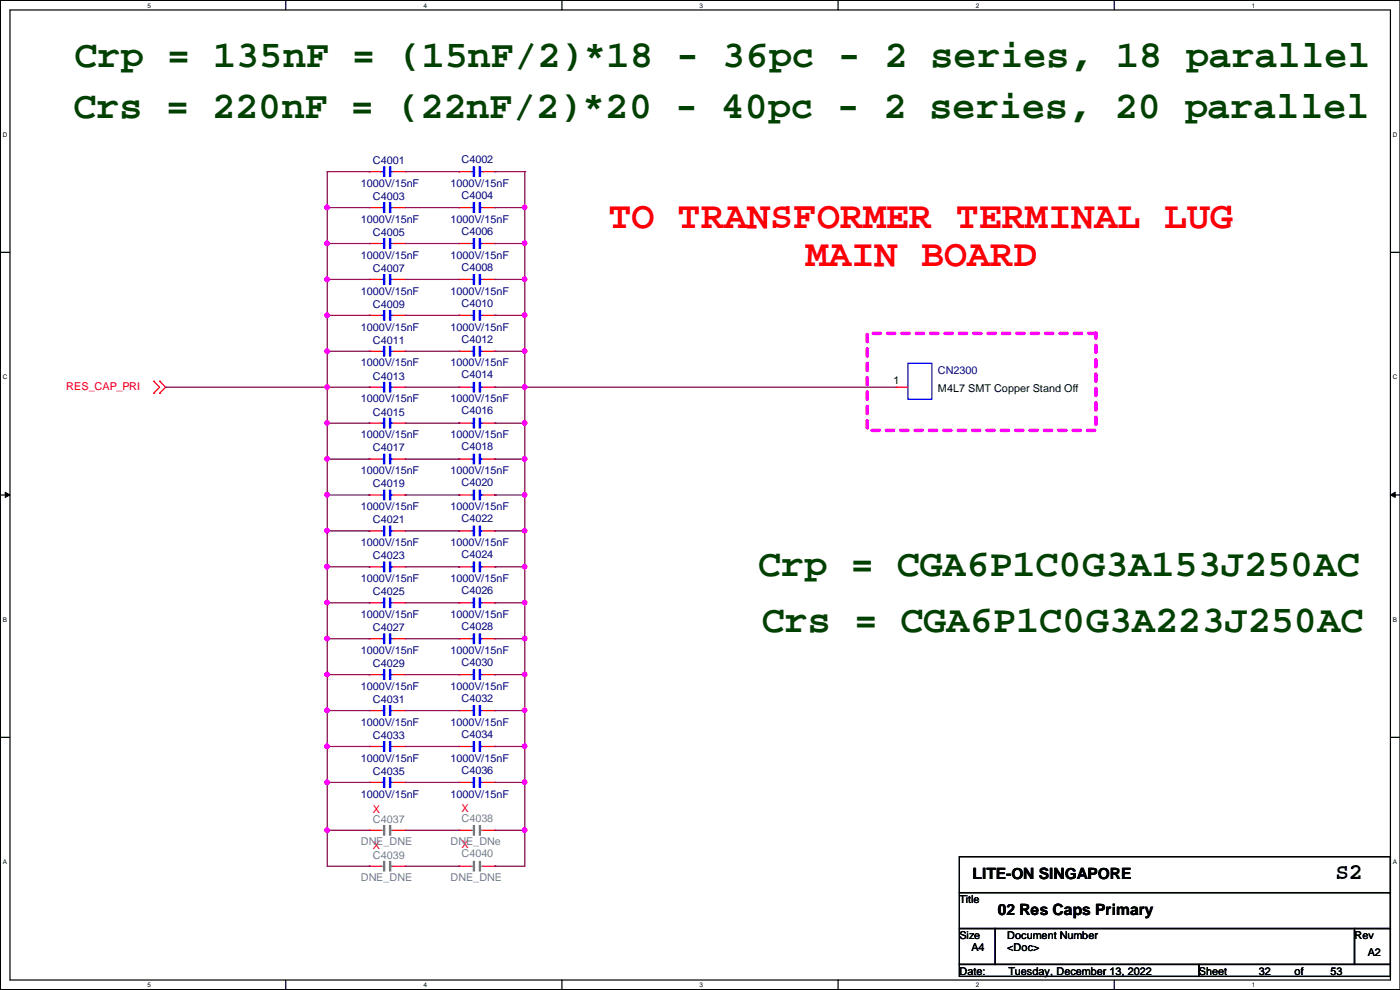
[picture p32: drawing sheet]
<svg xmlns="http://www.w3.org/2000/svg" width="297mm" height="210mm" viewBox="0 0 297 210" stroke-linecap="round" stroke-linejoin="round" font-family="sans-serif">
<defs><g id="words">
<g font-size="8.1" fill="#004000">
<text x="15.8" y="14.3">Crp = 135nF = (15nF/2)*18 - 36pc - 2 series, 18 parallel</text>
<text x="15.6" y="25">Crs = 220nF = (22nF/2)*20 - 40pc - 2 series, 20 parallel</text>
<text x="160.9" y="122.3">Crp = CGA6P1C0G3A153J250AC</text>
<text x="161.6" y="133.9">Crs = CGA6P1C0G3A223J250AC</text>
</g>
<g font-size="8.1" fill="#f00">
<text x="129.1" y="48.3">TO TRANSFORMER TERMINAL LUG</text>
<text x="170.9" y="56.5">MAIN BOARD</text>
</g>
<text font-size="4.8" x="283.3" y="186.4">S2</text>
<g font-size="3.3">
<text x="206.3" y="186.5">LITE-ON SINGAPORE</text>
<text x="211.7" y="194.1">02 Res Caps Primary</text>
</g>
<g font-size="2.3" fill="#000080">
<text x="79.1" y="34.8">C4001</text>
<text x="97.9" y="34.5">C4002</text>
<text x="76.5" y="39.6">1000V/15nF</text>
<text x="95.6" y="39.6">1000V/15nF</text>
<text x="76.5" y="47.2">1000V/15nF</text>
<text x="79.1" y="42.4">C4003</text>
<text x="95.6" y="47.2">1000V/15nF</text>
<text x="97.9" y="42.2">C4004</text>
<text x="79.1" y="50">C4005</text>
<text x="97.9" y="49.8">C4006</text>
<text x="76.5" y="54.9">1000V/15nF</text>
<text x="79.1" y="57.7">C4007</text>
<text x="95.6" y="54.9">1000V/15nF</text>
<text x="97.9" y="57.4">C4008</text>
<text x="76.5" y="62.5">1000V/15nF</text>
<text x="79.1" y="65.3">C4009</text>
<text x="95.6" y="62.5">1000V/15nF</text>
<text x="97.9" y="65">C4010</text>
<text x="76.5" y="70.1">1000V/15nF</text>
<text x="95.6" y="70.1">1000V/15nF</text>
<text x="76.5" y="77.7">1000V/15nF</text>
<text x="79.1" y="72.9">C4011</text>
<text x="95.6" y="77.7">1000V/15nF</text>
<text x="97.9" y="72.6">C4012</text>
<text x="79.1" y="80.5">C4013</text>
<text x="97.9" y="80.3">C4014</text>
<text x="199" y="79.2">CN2300</text>
<text x="76.5" y="85.3">1000V/15nF</text>
<text x="79.1" y="88.1">C4015</text>
<text x="95.6" y="85.3">1000V/15nF</text>
<text x="97.9" y="87.9">C4016</text>
<text x="76.5" y="93">1000V/15nF</text>
<text x="79.1" y="95.8">C4017</text>
<text x="95.6" y="93">1000V/15nF</text>
<text x="97.9" y="95.5">C4018</text>
<text x="76.5" y="100.6">1000V/15nF</text>
<text x="95.6" y="100.6">1000V/15nF</text>
<text x="79.1" y="103.4">C4019</text>
<text x="97.9" y="103.1">C4020</text>
<text x="76.5" y="108.2">1000V/15nF</text>
<text x="79.1" y="111">C4021</text>
<text x="95.6" y="108.2">1000V/15nF</text>
<text x="97.9" y="110.7">C4022</text>
<text x="76.5" y="115.8">1000V/15nF</text>
<text x="79.1" y="118.6">C4023</text>
<text x="95.6" y="115.8">1000V/15nF</text>
<text x="97.9" y="118.4">C4024</text>
<text x="76.5" y="123.4">1000V/15nF</text>
<text x="95.6" y="123.4">1000V/15nF</text>
<text x="97.9" y="126">C4026</text>
<text x="76.5" y="131.1">1000V/15nF</text>
<text x="79.1" y="126.2">C4025</text>
<text x="95.6" y="131.1">1000V/15nF</text>
<text x="79.1" y="133.9">C4027</text>
<text x="97.9" y="133.6">C4028</text>
<text x="76.5" y="138.7">1000V/15nF</text>
<text x="79.1" y="141.5">C4029</text>
<text x="95.6" y="138.7">1000V/15nF</text>
<text x="97.9" y="141.2">C4030</text>
<text x="76.5" y="146.3">1000V/15nF</text>
<text x="79.1" y="149.1">C4031</text>
<text x="95.6" y="146.3">1000V/15nF</text>
<text x="97.9" y="148.8">C4032</text>
<text x="76.5" y="153.9">1000V/15nF</text>
<text x="95.6" y="153.9">1000V/15nF</text>
<text x="76.5" y="161.5">1000V/15nF</text>
<text x="79.1" y="156.7">C4033</text>
<text x="95.6" y="161.5">1000V/15nF</text>
<text x="97.9" y="156.5">C4034</text>
<text x="79.1" y="164.3">C4035</text>
<text x="97.9" y="164.1">C4036</text>
<text x="76.5" y="169.2">1000V/15nF</text>
<text x="95.6" y="169.2">1000V/15nF</text>
</g>
<g font-size="2.3" fill="#f00">
<text x="14.1" y="82.8">RES_CAP_PRI</text>
<text x="79.1" y="172.5">X</text>
<text x="97.9" y="172.2">X</text>
<text x="97.9" y="179.8">X</text>
<text x="79.1" y="180.1">X</text>
</g>
<g font-size="2.3">
<text x="189.6" y="81.5">1</text>
<text x="199" y="83.1">M4L7 SMT Copper Stand Off</text>
<text x="203.5" y="191.5">Title</text>
<text x="203.5" y="199.1">Size</text>
<text x="206.1" y="201.7">A4</text>
<text x="213.7" y="199.1">Document Number</text>
<text x="213.7" y="201.7">&lt;Doc&gt;</text>
<text x="287.4" y="199.1">Rev</text>
<text x="290.2" y="202.7">A2</text>
<text x="203.5" y="206.8">Date:</text>
<text x="214" y="206.8">Tuesday, December 13, 2022</text>
<text x="254.3" y="206.8">Sheet</text>
<text x="267" y="206.8">32</text>
<text x="274.7" y="206.8">of</text>
<text x="282.3" y="206.8">53</text>
</g>
<g font-size="2.3" fill="#808080">
<text x="76.5" y="179.3">DNE_DNE</text>
<text x="79.1" y="174.5">C4037</text>
<text x="95.6" y="179.3">DNE_DNe</text>
<text x="97.9" y="174.2">C4038</text>
<text x="79.1" y="182.1">C4039</text>
<text x="97.9" y="181.9">C4040</text>
<text x="76.5" y="186.9">DNE_DNE</text>
<text x="95.6" y="186.9">DNE_DNE</text>
</g>
<g font-size="1.4">
<text x="31.3" y="1.6">5</text>
<text x="89.8" y="1.6">4</text>
<text x="148.4" y="1.6">3</text>
<text x="207" y="1.6">2</text>
<text x="265.6" y="1.6">1</text>
<text x=".6" y="29">D</text>
<text x="295.5" y="29">D</text>
<text x=".6" y="80.4">C</text>
<text x="295.5" y="80.4">C</text>
<text x=".6" y="131.9">B</text>
<text x="295.5" y="131.9">B</text>
<text x=".6" y="183.3">A</text>
<text x="295.5" y="183.3">A</text>
<text x="31.3" y="209.4">5</text>
<text x="89.8" y="209.4">4</text>
<text x="148.4" y="209.4">3</text>
<text x="207" y="209.4">2</text>
<text x="265.6" y="209.4">1</text>
</g>
</g></defs>
<path d="M.1 .1h296.9v209.8h-296.9zM2.1 2.1h292.9v205.8h-292.9z" fill="none" stroke="#000" stroke-width=".25"/>
<g fill="#fff">
<path d="M31.3 .3h.8v1.6h-.8z"/>
<path d="M31.3 208.1h.8v1.5h-.8z"/>
</g>
<path d="M60.6 .1v2M60.6 207.9v2" fill="none" stroke="#000" stroke-width=".25"/>
<g fill="#fff">
<path d="M89.8 .3h.8v1.6h-.8z"/>
<path d="M89.8 208.1h.8v1.5h-.8z"/>
</g>
<path d="M119.2 .1v2M119.2 207.9v2" fill="none" stroke="#000" stroke-width=".25"/>
<g fill="#fff">
<path d="M148.4 .3h.8v1.6h-.8z"/>
<path d="M148.4 208.1h.8v1.5h-.8z"/>
</g>
<path d="M177.8 .1v2M177.8 207.9v2" fill="none" stroke="#000" stroke-width=".25"/>
<g fill="#fff">
<path d="M207 .3h.8v1.6h-.8z"/>
<path d="M207 208.1h.8v1.5h-.8z"/>
</g>
<path d="M236.4 .1v2M236.4 207.9v2" fill="none" stroke="#000" stroke-width=".25"/>
<g fill="#fff">
<path d="M265.6 .3h.8v1.6h-.8z"/>
<path d="M265.6 208.1h.8v1.5h-.8z"/>
<path d="M.6 27.8h1v1.5h-1z"/>
<path d="M295.5 27.8h1v1.5h-1z"/>
<path d="M.6 79.2h1v1.5h-1z"/>
<path d="M295.5 79.2h1v1.5h-1z"/>
</g>
<path d="M.1 53.5h2M295 53.5h2" fill="none" stroke="#000" stroke-width=".25"/>
<g fill="#fff">
<path d="M.6 130.6h.9v1.6h-.9z"/>
<path d="M295.5 130.6h.9v1.6h-.9z"/>
</g>
<path d="M.1 105h2M295 105h2" fill="none" stroke="#000" stroke-width=".25"/>
<path d="M1.1 104.4l1 .6-1 .5zM295 105l1-.6v1.1z" fill="#000"/>
<path d="M1.1 104.4l1 .6-1 .5zM295 105l1-.6v1.1z" fill="none" stroke="#000" stroke-width=".21"/>
<g fill="#fff">
<path d="M.6 182h.9v1.6h-.9z"/>
<path d="M295.5 182h.9v1.6h-.9z"/>
</g>
<path d="M.1 156.4h2M295 156.4h2M203.5 181.7h91.5v7.6h-91.5zM203.5 189.3h91.5v7.6h-91.5zM203.5 196.9h7.7v7.7h-7.7zM211.2 196.9h76.2v7.7h-76.2zM287.4 196.9h7.6v7.7h-7.6zM203.5 204.6h50.8v2.5h-50.8zM254.3 204.6h40.7v2.5h-40.7z" fill="none" stroke="#000" stroke-width=".25"/>
<path d="M184 70.7h48.5v20.6h-48.5z" fill="none" stroke="#f0f" stroke-width=".76" stroke-dasharray="1.5 1.5"/>
<g fill="none" stroke="#f00" stroke-width=".25">
<path d="M78.3 36.4h.1M78.3 36.4h2.6M83.4 36.4h2.5M85.9 36.4h.1M97.4 36.4h.1M97.4 36.4h2.5M102.4 36.4h2.6M105 36.4h.1M78.3 51.6h.1M78.3 44h.1M78.3 59.3h.1M78.3 44h2.6"/>
<path d="M78.3 51.6h2.6M78.3 59.3h2.6M83.4 44h2.5M83.4 51.6h2.5M83.4 59.3h2.5M85.9 51.6h.1M85.9 44h.1M85.9 59.3h.1M97.4 44h.1M97.4 59.3h.1M97.4 51.6h.1M97.4 44h2.5"/>
<path d="M97.4 51.6h2.5M97.4 59.3h2.5M102.4 44h2.6M102.4 51.6h2.6M102.4 59.3h2.6M105 44h.1M105 59.3h.1M105 51.6h.1M78.3 66.9h.1M78.3 74.5h.1M78.3 66.9h2.6M78.3 74.5h2.6"/>
<path d="M83.4 66.9h2.5M83.4 74.5h2.5M85.9 66.9h.1M85.9 74.5h.1M97.4 66.9h.1M97.4 74.5h.1M97.4 66.9h2.5M97.4 74.5h2.5M102.4 66.9h2.6M102.4 74.5h2.6M105 66.9h.1M105 74.5h.1"/>
<path d="M32.6 83.4h.1M32.6 80.9h.1M32.6 80.9l1.3 1.2-1.3 1.3M33.9 80.9h.1M33.9 83.4h.1M33.9 80.9l1.2 1.2-1.2 1.3M78.3 89.7h.1M78.3 97.4h.1M78.3 82.1h.1M78.3 97.4h2.6M78.3 89.7h2.6M78.3 82.1h2.6"/>
<path d="M83.4 97.4h2.5M83.4 89.7h2.5M83.4 82.1h2.5M85.9 89.7h.1M85.9 97.4h.1M85.9 82.1h.1M97.4 97.4h.1M97.4 89.7h.1M97.4 82.1h.1M97.4 97.4h2.5M97.4 89.7h2.5M97.4 82.1h2.5"/>
<path d="M102.4 97.4h2.6M102.4 89.7h2.6M102.4 82.1h2.6M105 97.4h.1M105 89.7h.1M105 82.1h.1M190.1 82.1h.1M190.1 82.1h2.5M78.3 112.6h.1M78.3 105h.1M78.3 105h2.6M78.3 112.6h2.6"/>
<path d="M83.4 105h2.5M83.4 112.6h2.5M85.9 112.6h.1M85.9 105h.1M97.4 105h.1M97.4 112.6h.1M97.4 105h2.5M97.4 112.6h2.5M102.4 105h2.6M102.4 112.6h2.6M105 105h.1M105 112.6h.1"/>
<path d="M78.3 127.8h.1M78.3 120.2h.1M78.3 135.5h.1M78.3 127.8h2.6M78.3 120.2h2.6M78.3 135.5h2.6M83.4 127.8h2.5M83.4 120.2h2.5M83.4 135.5h2.5M85.9 127.8h.1M85.9 120.2h.1M85.9 135.5h.1"/>
<path d="M97.4 135.5h.1M97.4 120.2h.1M97.4 127.8h.1M97.4 127.8h2.5M97.4 120.2h2.5M97.4 135.5h2.5M102.4 127.8h2.6M102.4 120.2h2.6M102.4 135.5h2.6M105 135.5h.1M105 120.2h.1M105 127.8h.1"/>
<path d="M78.3 150.7h.1M78.3 158.3h.1M78.3 143.1h.1M78.3 150.7h2.6M78.3 143.1h2.6M78.3 158.3h2.6M83.4 150.7h2.5M83.4 143.1h2.5M83.4 158.3h2.5M85.9 150.7h.1M85.9 158.3h.1M85.9 143.1h.1"/>
<path d="M97.4 150.7h.1M97.4 143.1h.1M97.4 158.3h.1M97.4 150.7h2.5M97.4 143.1h2.5M97.4 158.3h2.5M102.4 150.7h2.6M102.4 143.1h2.6M102.4 158.3h2.6M105 150.7h.1M105 143.1h.1M105 158.3h.1"/>
<path d="M78.3 165.9h.1M78.3 176.1h.1M78.3 165.9h2.6M78.3 176.1h2.6M83.4 165.9h2.5M83.4 176.1h2.5M85.9 165.9h.1M85.9 176.1h.1M97.4 176.1h.1M97.4 165.9h.1M97.4 165.9h2.5M97.4 176.1h2.5"/>
<path d="M102.4 165.9h2.6M102.4 176.1h2.6M105 176.1h.1M105 165.9h.1M78.3 183.7h.1M78.3 183.7h2.6M83.4 183.7h2.5M85.9 183.7h.1M97.4 183.7h.1M97.4 183.7h2.5M102.4 183.7h2.6M105 183.7h.1"/>
</g>
<g fill="none" stroke="#00f" stroke-width=".25">
<path d="M80.9 36.4h.5M81.4 35.4h.2v2h-.2zM81.4 36.4h.1M81.5 35.4v2M82.6 35.4h.3v2h-.3zM82.8 35.4v2M82.9 36.4h.1M82.9 36.4h.5M99.9 36.4h.5M100.4 35.4h.3v2h-.3zM100.4 36.4h.1M100.5 35.4v2"/>
<path d="M101.7 35.4h.2v2h-.2zM101.8 35.4v2M101.9 36.4h.1M101.9 36.4h.5M80.9 44h.5M80.9 51.6h.5M80.9 59.3h.5M81.4 50.6h.2v2.1h-.2zM81.4 43h.2v2h-.2zM81.4 58.3h.2v2h-.2zM81.4 51.6h.1M81.4 44h.1"/>
<path d="M81.4 59.3h.1M81.5 43v2M81.5 50.6v2.1M81.5 58.3v2M82.6 50.6h.3v2.1h-.3zM82.6 43h.3v2h-.3zM82.6 58.3h.3v2h-.3zM82.8 43v2M82.8 50.6v2.1M82.8 58.3v2M82.9 51.6h.1M82.9 44h.1"/>
<path d="M82.9 59.3h.1M82.9 44h.5M82.9 51.6h.5M82.9 59.3h.5M99.9 44h.5M99.9 51.6h.5M99.9 59.3h.5M100.4 43h.3v2h-.3zM100.4 58.3h.3v2h-.3zM100.4 50.6h.3v2.1h-.3zM100.4 44h.1M100.4 59.3h.1"/>
<path d="M100.4 51.6h.1M100.5 43v2M100.5 50.6v2.1M100.5 58.3v2M101.7 43h.2v2h-.2zM101.7 58.3h.2v2h-.2zM101.7 50.6h.2v2.1h-.2zM101.8 43v2M101.8 50.6v2.1M101.8 58.3v2M101.9 44h.1M101.9 59.3h.1"/>
<path d="M101.9 51.6h.1M101.9 44h.5M101.9 51.6h.5M101.9 59.3h.5M80.9 66.9h.5M80.9 74.5h.5M81.4 65.9h.2v2h-.2zM81.4 73.5h.2v2h-.2zM81.4 66.9h.1M81.4 74.5h.1M81.5 65.9v2M81.5 73.5v2"/>
<path d="M82.6 65.9h.3v2h-.3zM82.6 73.5h.3v2h-.3zM82.8 65.9v2M82.8 73.5v2M82.9 66.9h.1M82.9 74.5h.1M82.9 66.9h.5M82.9 74.5h.5M99.9 66.9h.5M99.9 74.5h.5M100.4 65.9h.3v2h-.3zM100.4 73.5h.3v2h-.3z"/>
<path d="M100.4 66.9h.1M100.4 74.5h.1M100.5 65.9v2M100.5 73.5v2M101.7 65.9h.2v2h-.2zM101.7 73.5h.2v2h-.2zM101.8 65.9v2M101.8 73.5v2M101.9 66.9h.1M101.9 74.5h.1M101.9 66.9h.5M101.9 74.5h.5"/>
<path d="M192.6 77h5.1v7.7h-5.1zM80.9 97.4h.5M80.9 89.7h.5M80.9 82.1h.5M81.4 88.7h.2v2.1h-.2zM81.4 96.4h.2v2h-.2zM81.4 81.1h.2v2h-.2zM81.4 89.7h.1M81.4 97.4h.1M81.4 82.1h.1M81.5 81.1v2M81.5 88.7v2.1"/>
<path d="M81.5 96.4v2M82.6 88.7h.3v2.1h-.3zM82.6 96.4h.3v2h-.3zM82.6 81.1h.3v2h-.3zM82.8 81.1v2M82.8 88.7v2.1M82.8 96.4v2M82.9 89.7h.1M82.9 97.4h.1M82.9 82.1h.1M82.9 97.4h.5M82.9 89.7h.5"/>
<path d="M82.9 82.1h.5M99.9 97.4h.5M99.9 89.7h.5M99.9 82.1h.5M100.4 96.4h.3v2h-.3zM100.4 88.7h.3v2.1h-.3zM100.4 81.1h.3v2h-.3zM100.4 97.4h.1M100.4 89.7h.1M100.4 82.1h.1M100.5 81.1v2M100.5 88.7v2.1"/>
<path d="M100.5 96.4v2M101.7 96.4h.2v2h-.2zM101.7 88.7h.2v2.1h-.2zM101.7 81.1h.2v2h-.2zM101.8 81.1v2M101.8 88.7v2.1M101.8 96.4v2M101.9 97.4h.1M101.9 89.7h.1M101.9 82.1h.1M101.9 97.4h.5M101.9 89.7h.5"/>
<path d="M101.9 82.1h.5M80.9 105h.5M80.9 112.6h.5M81.4 119.2h.2v2h-.2zM81.4 111.6h.2v2h-.2zM81.4 104h.2v2h-.2zM81.4 112.6h.1M81.4 105h.1M81.5 104v2M81.5 111.6v2M81.5 119.2v2M82.6 119.2h.3v2h-.3z"/>
<path d="M82.6 111.6h.3v2h-.3zM82.6 104h.3v2h-.3zM82.8 104v2M82.8 111.6v2M82.8 119.2v2M82.9 112.6h.1M82.9 105h.1M82.9 105h.5M82.9 112.6h.5M99.9 105h.5M99.9 112.6h.5M100.4 104h.3v2h-.3z"/>
<path d="M100.4 111.6h.3v2h-.3zM100.4 119.2h.3v2h-.3zM100.4 105h.1M100.4 112.6h.1M100.5 104v2M100.5 111.6v2M100.5 119.2v2M101.7 104h.2v2h-.2zM101.7 111.6h.2v2h-.2zM101.7 119.2h.2v2h-.2zM101.8 104v2M101.8 111.6v2"/>
<path d="M101.8 119.2v2M101.9 105h.1M101.9 112.6h.1M101.9 105h.5M101.9 112.6h.5M80.9 127.8h.5M80.9 120.2h.5M80.9 135.5h.5M81.4 126.8h.2v2.1h-.2zM81.4 134.5h.2v2h-.2zM81.4 127.8h.1M81.4 120.2h.1"/>
<path d="M81.4 135.5h.1M81.5 126.8v2.1M81.5 134.5v2M82.6 126.8h.3v2.1h-.3zM82.6 134.5h.3v2h-.3zM82.8 126.8v2.1M82.8 134.5v2M82.9 127.8h.1M82.9 120.2h.1M82.9 135.5h.1M82.9 127.8h.5M82.9 120.2h.5"/>
<path d="M82.9 135.5h.5M99.9 127.8h.5M99.9 120.2h.5M99.9 135.5h.5M100.4 134.5h.3v2h-.3zM100.4 126.8h.3v2.1h-.3zM100.4 135.5h.1M100.4 120.2h.1M100.4 127.8h.1M100.5 126.8v2.1M100.5 134.5v2M101.7 134.5h.2v2h-.2z"/>
<path d="M101.7 126.8h.2v2.1h-.2zM101.8 126.8v2.1M101.8 134.5v2M101.9 135.5h.1M101.9 120.2h.1M101.9 127.8h.1M101.9 127.8h.5M101.9 120.2h.5M101.9 135.5h.5M80.9 150.7h.5M80.9 143.1h.5M80.9 158.3h.5"/>
<path d="M81.4 149.7h.2v2h-.2zM81.4 157.3h.2v2h-.2zM81.4 142.1h.2v2h-.2zM81.4 150.7h.1M81.4 158.3h.1M81.4 143.1h.1M81.5 142.1v2M81.5 149.7v2M81.5 157.3v2M82.6 149.7h.3v2h-.3zM82.6 157.3h.3v2h-.3zM82.6 142.1h.3v2h-.3z"/>
<path d="M82.8 142.1v2M82.8 149.7v2M82.8 157.3v2M82.9 150.7h.1M82.9 158.3h.1M82.9 143.1h.1M82.9 150.7h.5M82.9 143.1h.5M82.9 158.3h.5M99.9 150.7h.5M99.9 143.1h.5M99.9 158.3h.5"/>
<path d="M100.4 149.7h.3v2h-.3zM100.4 142.1h.3v2h-.3zM100.4 157.3h.3v2h-.3zM100.4 150.7h.1M100.4 143.1h.1M100.4 158.3h.1M100.5 142.1v2M100.5 149.7v2M100.5 157.3v2M101.7 149.7h.2v2h-.2zM101.7 142.1h.2v2h-.2zM101.7 157.3h.2v2h-.2z"/>
<path d="M101.8 142.1v2M101.8 149.7v2M101.8 157.3v2M101.9 150.7h.1M101.9 143.1h.1M101.9 158.3h.1M101.9 150.7h.5M101.9 143.1h.5M101.9 158.3h.5M80.9 165.9h.5M81.4 164.9h.2v2.1h-.2zM81.4 165.9h.1"/>
<path d="M81.5 164.9v2.1M82.6 164.9h.3v2.1h-.3zM82.8 164.9v2.1M82.9 165.9h.1M82.9 165.9h.5M99.9 165.9h.5M100.4 164.9h.3v2.1h-.3zM100.4 165.9h.1M100.5 164.9v2.1M101.7 164.9h.2v2.1h-.2zM101.8 164.9v2.1M101.9 165.9h.1"/>
<path d="M101.9 165.9h.5"/>
</g>
<g fill="none" stroke="#808080" stroke-width=".25">
<path d="M80.9 176.1h.5M81.4 175.1h.2v2h-.2zM81.4 176.1h.1M81.5 175.1v2M82.6 175.1h.3v2h-.3zM82.8 175.1v2M82.9 176.1h.1M82.9 176.1h.5M99.9 176.1h.5M100.4 175.1h.3v2h-.3zM100.4 176.1h.1M100.5 175.1v2"/>
<path d="M101.7 175.1h.2v2h-.2zM101.8 175.1v2M101.9 176.1h.1M101.9 176.1h.5M80.9 183.7h.5M81.4 182.7h.2v2h-.2zM81.4 183.7h.1M81.5 182.7v2M82.6 182.7h.3v2h-.3zM82.8 182.7v2M82.9 183.7h.1M82.9 183.7h.5"/>
<path d="M99.9 183.7h.5M100.4 182.7h.3v2h-.3zM100.4 183.7h.1M100.5 182.7v2M101.7 182.7h.2v2h-.2zM101.8 182.7v2M101.9 183.7h.1M101.9 183.7h.5"/>
</g>
<g fill="none" stroke="#800040" stroke-width=".25">
<path d="M69.4 36.4h.1M69.4 36.4v76.2M85.9 36.4h11.5M97.4 36.4h.1M69.4 44h.1M69.4 51.6h.1M69.4 59.3h.1M85.9 44h11.5M85.9 51.6h11.5M85.9 59.3h11.5M97.4 44h.1M97.4 51.6h.1"/>
<path d="M97.4 59.3h.1M69.4 66.9h.1M69.4 74.5h.1M85.9 66.9h11.5M85.9 74.5h11.5M97.4 66.9h.1M97.4 74.5h.1M69.4 82.1h.1M69.4 89.7h.1M69.4 97.4h.1M85.9 82.1h11.5M85.9 89.7h11.5"/>
<path d="M85.9 97.4h11.5M97.4 82.1h.1M97.4 89.7h.1M97.4 97.4h.1M69.4 105h.1M85.9 105h11.5M85.9 112.6h11.5M97.4 105h.1M97.4 112.6h.1M85.9 120.2h11.5M85.9 127.8h11.5M85.9 135.5h11.5"/>
<path d="M97.4 120.2h.1M97.4 127.8h.1M97.4 135.5h.1M85.9 143.1h11.5M85.9 150.7h11.5M85.9 158.3h11.5M97.4 143.1h.1M97.4 150.7h.1M97.4 158.3h.1M85.9 165.9h11.5M85.9 176.1h11.5M97.4 165.9h.1"/>
<path d="M97.4 176.1h.1M85.9 183.7h11.5M97.4 183.7h.1"/>
</g>
<circle cx="69.4" cy="112.6" r=".47" fill="#f0f"/>
<circle cx="69.4" cy="112.6" r=".47" fill="none" stroke="#f0f" stroke-width=".25"/>
<circle cx="69.4" cy="104.9" r=".47" fill="#f0f"/>
<circle cx="69.4" cy="104.9" r=".47" fill="none" stroke="#f0f" stroke-width=".25"/>
<path d="M69.4 112.6h.1M69.4 112.6v53.3M69.4 120.2h.1M69.4 127.8h.1M69.4 135.5h.1M69.4 143.1h.1M69.4 150.7h.1M69.4 158.3h.1" fill="none" stroke="#800040" stroke-width=".25"/>
<circle cx="69.4" cy="165.9" r=".47" fill="#f0f"/>
<circle cx="69.4" cy="165.9" r=".47" fill="none" stroke="#f0f" stroke-width=".25"/>
<circle cx="69.4" cy="158.3" r=".47" fill="#f0f"/>
<circle cx="69.4" cy="158.3" r=".47" fill="none" stroke="#f0f" stroke-width=".25"/>
<path d="M69.4 36.4h8.9M78.3 36.4h.1M69.4 44h8.9M78.3 44h.1M69.4 165.9h.1M69.4 176.1h.1M69.4 165.9v17.8" fill="none" stroke="#800040" stroke-width=".25"/>
<circle cx="69.4" cy="44" r=".47" fill="#f0f"/>
<circle cx="69.4" cy="44" r=".47" fill="none" stroke="#f0f" stroke-width=".25"/>
<path d="M69.4 51.6h8.9M78.3 51.6h.1" fill="none" stroke="#800040" stroke-width=".25"/>
<circle cx="69.4" cy="51.6" r=".47" fill="#f0f"/>
<circle cx="69.4" cy="51.6" r=".47" fill="none" stroke="#f0f" stroke-width=".25"/>
<path d="M69.4 59.3h8.9M78.3 59.3h.1" fill="none" stroke="#800040" stroke-width=".25"/>
<circle cx="69.4" cy="59.2" r=".47" fill="#f0f"/>
<circle cx="69.4" cy="59.2" r=".47" fill="none" stroke="#f0f" stroke-width=".25"/>
<path d="M69.4 66.9h8.9M78.3 66.9h.1" fill="none" stroke="#800040" stroke-width=".25"/>
<circle cx="69.4" cy="66.8" r=".47" fill="#f0f"/>
<circle cx="69.4" cy="66.8" r=".47" fill="none" stroke="#f0f" stroke-width=".25"/>
<path d="M69.4 74.5h8.9M78.3 74.5h.1" fill="none" stroke="#800040" stroke-width=".25"/>
<circle cx="69.4" cy="74.5" r=".47" fill="#f0f"/>
<circle cx="69.4" cy="74.5" r=".47" fill="none" stroke="#f0f" stroke-width=".25"/>
<path d="M69.4 82.1h8.9M78.3 82.1h.1" fill="none" stroke="#800040" stroke-width=".25"/>
<circle cx="69.4" cy="82.1" r=".47" fill="#f0f"/>
<circle cx="69.4" cy="82.1" r=".47" fill="none" stroke="#f0f" stroke-width=".25"/>
<path d="M69.4 89.7h8.9M78.3 89.7h.1" fill="none" stroke="#800040" stroke-width=".25"/>
<circle cx="69.4" cy="89.7" r=".47" fill="#f0f"/>
<circle cx="69.4" cy="89.7" r=".47" fill="none" stroke="#f0f" stroke-width=".25"/>
<path d="M69.4 97.4h8.9M78.3 97.4h.1" fill="none" stroke="#800040" stroke-width=".25"/>
<circle cx="69.4" cy="97.3" r=".47" fill="#f0f"/>
<circle cx="69.4" cy="97.3" r=".47" fill="none" stroke="#f0f" stroke-width=".25"/>
<path d="M69.4 105h8.9M69.4 112.6h8.9M78.3 105h.1M78.3 112.6h.1M69.4 120.2h8.9M78.3 120.2h.1" fill="none" stroke="#800040" stroke-width=".25"/>
<circle cx="69.4" cy="120.2" r=".47" fill="#f0f"/>
<circle cx="69.4" cy="120.2" r=".47" fill="none" stroke="#f0f" stroke-width=".25"/>
<path d="M69.4 127.8h8.9M78.3 127.8h.1" fill="none" stroke="#800040" stroke-width=".25"/>
<circle cx="69.4" cy="127.8" r=".47" fill="#f0f"/>
<circle cx="69.4" cy="127.8" r=".47" fill="none" stroke="#f0f" stroke-width=".25"/>
<path d="M69.4 135.5h8.9M78.3 135.5h.1" fill="none" stroke="#800040" stroke-width=".25"/>
<circle cx="69.4" cy="135.4" r=".47" fill="#f0f"/>
<circle cx="69.4" cy="135.4" r=".47" fill="none" stroke="#f0f" stroke-width=".25"/>
<path d="M69.4 143.1h8.9M78.3 143.1h.1" fill="none" stroke="#800040" stroke-width=".25"/>
<circle cx="69.4" cy="143" r=".47" fill="#f0f"/>
<circle cx="69.4" cy="143" r=".47" fill="none" stroke="#f0f" stroke-width=".25"/>
<path d="M69.4 150.7h8.9M78.3 150.7h.1" fill="none" stroke="#800040" stroke-width=".25"/>
<circle cx="69.4" cy="150.7" r=".47" fill="#f0f"/>
<circle cx="69.4" cy="150.7" r=".47" fill="none" stroke="#f0f" stroke-width=".25"/>
<path d="M69.4 158.3h8.9M78.3 158.3h.1M69.4 165.9h8.9M69.4 176.1h8.9M78.3 165.9h.1M78.3 176.1h.1" fill="none" stroke="#800040" stroke-width=".25"/>
<circle cx="69.4" cy="176.1" r=".47" fill="#f0f"/>
<circle cx="69.4" cy="176.1" r=".47" fill="none" stroke="#f0f" stroke-width=".25"/>
<path d="M111.3 36.4h.1M111.3 36.4v22.9M111.3 44h.1M111.3 51.6h.1M69.4 183.7h8.9M78.3 183.7h.1" fill="none" stroke="#800040" stroke-width=".25"/>
<circle cx="111.3" cy="59.2" r=".47" fill="#f0f"/>
<circle cx="111.3" cy="59.2" r=".47" fill="none" stroke="#f0f" stroke-width=".25"/>
<circle cx="111.3" cy="51.6" r=".47" fill="#f0f"/>
<circle cx="111.3" cy="51.6" r=".47" fill="none" stroke="#f0f" stroke-width=".25"/>
<path d="M111.3 59.3h.1M111.3 59.3v22.8M111.3 66.9h.1M111.3 74.5h.1" fill="none" stroke="#800040" stroke-width=".25"/>
<circle cx="111.3" cy="74.5" r=".47" fill="#f0f"/>
<circle cx="111.3" cy="74.5" r=".47" fill="none" stroke="#f0f" stroke-width=".25"/>
<path d="M111.3 82.1h.1M111.3 89.7h.1M111.3 97.4h.1M111.3 82.1v30.5M111.3 105h.1" fill="none" stroke="#800040" stroke-width=".25"/>
<circle cx="111.3" cy="112.6" r=".47" fill="#f0f"/>
<circle cx="111.3" cy="112.6" r=".47" fill="none" stroke="#f0f" stroke-width=".25"/>
<circle cx="111.3" cy="104.9" r=".47" fill="#f0f"/>
<circle cx="111.3" cy="104.9" r=".47" fill="none" stroke="#f0f" stroke-width=".25"/>
<path d="M111.3 112.6h.1M111.3 112.6v15.2M111.3 120.2h.1" fill="none" stroke="#800040" stroke-width=".25"/>
<circle cx="111.3" cy="120.2" r=".47" fill="#f0f"/>
<circle cx="111.3" cy="120.2" r=".47" fill="none" stroke="#f0f" stroke-width=".25"/>
<path d="M111.3 127.8h.1M111.3 127.8v7.7" fill="none" stroke="#800040" stroke-width=".25"/>
<circle cx="111.3" cy="135.4" r=".47" fill="#f0f"/>
<circle cx="111.3" cy="135.4" r=".47" fill="none" stroke="#f0f" stroke-width=".25"/>
<circle cx="111.3" cy="127.8" r=".47" fill="#f0f"/>
<circle cx="111.3" cy="127.8" r=".47" fill="none" stroke="#f0f" stroke-width=".25"/>
<path d="M111.3 135.5h.1M111.3 135.5v15.2M111.3 143.1h.1" fill="none" stroke="#800040" stroke-width=".25"/>
<circle cx="111.3" cy="150.7" r=".47" fill="#f0f"/>
<circle cx="111.3" cy="150.7" r=".47" fill="none" stroke="#f0f" stroke-width=".25"/>
<circle cx="111.3" cy="143" r=".47" fill="#f0f"/>
<circle cx="111.3" cy="143" r=".47" fill="none" stroke="#f0f" stroke-width=".25"/>
<path d="M111.3 150.7h.1M111.3 158.3h.1M111.3 150.7v15.2" fill="none" stroke="#800040" stroke-width=".25"/>
<circle cx="111.3" cy="165.9" r=".47" fill="#f0f"/>
<circle cx="111.3" cy="165.9" r=".47" fill="none" stroke="#f0f" stroke-width=".25"/>
<circle cx="111.3" cy="158.3" r=".47" fill="#f0f"/>
<circle cx="111.3" cy="158.3" r=".47" fill="none" stroke="#f0f" stroke-width=".25"/>
<path d="M111.3 165.9h.1M111.3 176.1h.1M111.3 165.9v17.8" fill="none" stroke="#800040" stroke-width=".25"/>
<circle cx="111.3" cy="176.1" r=".47" fill="#f0f"/>
<circle cx="111.3" cy="176.1" r=".47" fill="none" stroke="#f0f" stroke-width=".25"/>
<path d="M105 36.4h.1M105 36.4h6.3M105 44h.1M105 44h6.3" fill="none" stroke="#800040" stroke-width=".25"/>
<circle cx="111.3" cy="44" r=".47" fill="#f0f"/>
<circle cx="111.3" cy="44" r=".47" fill="none" stroke="#f0f" stroke-width=".25"/>
<path d="M105 51.6h.1M105 59.3h.1M105 51.6h6.3M105 59.3h6.3M105 66.9h.1M105 66.9h6.3" fill="none" stroke="#800040" stroke-width=".25"/>
<circle cx="111.3" cy="66.8" r=".47" fill="#f0f"/>
<circle cx="111.3" cy="66.8" r=".47" fill="none" stroke="#f0f" stroke-width=".25"/>
<path d="M105 74.5h.1M105 74.5h6.3M105 82.1h.1M105 89.7h.1M105 82.1h6.3M105 89.7h6.3" fill="none" stroke="#800040" stroke-width=".25"/>
<circle cx="111.3" cy="89.7" r=".47" fill="#f0f"/>
<circle cx="111.3" cy="89.7" r=".47" fill="none" stroke="#f0f" stroke-width=".25"/>
<path d="M105 97.4h.1M105 97.4h6.3" fill="none" stroke="#800040" stroke-width=".25"/>
<circle cx="111.3" cy="97.3" r=".47" fill="#f0f"/>
<circle cx="111.3" cy="97.3" r=".47" fill="none" stroke="#f0f" stroke-width=".25"/>
<g fill="none" stroke="#800040" stroke-width=".25">
<path d="M111.3 82.1h.1M111.3 82.1h78.8M105 105h.1M105 112.6h.1M105 105h6.3M105 112.6h6.3M105 120.2h.1M105 127.8h.1M105 135.5h.1M105 120.2h6.3M105 127.8h6.3M105 135.5h6.3"/>
<path d="M105 143.1h.1M105 150.7h.1M105 158.3h.1M105 143.1h6.3M105 150.7h6.3M105 158.3h6.3M105 165.9h.1M105 176.1h.1M105 165.9h6.3M105 176.1h6.3M105 183.7h.1M105 183.7h6.3"/>
</g>
<circle cx="111.3" cy="82.1" r=".47" fill="#f0f"/>
<circle cx="111.3" cy="82.1" r=".47" fill="none" stroke="#f0f" stroke-width=".25"/>
<path d="M35.1 82.1h.1M35.1 82.1h34.3" fill="none" stroke="#800040" stroke-width=".25"/>
<circle cx="69.4" cy="112.6" r=".47" fill="#f0f"/>
<circle cx="69.4" cy="112.6" r=".47" fill="none" stroke="#f0f" stroke-width=".25"/>
<circle cx="69.4" cy="104.9" r=".47" fill="#f0f"/>
<circle cx="69.4" cy="104.9" r=".47" fill="none" stroke="#f0f" stroke-width=".25"/>
<circle cx="69.4" cy="165.9" r=".47" fill="#f0f"/>
<circle cx="69.4" cy="165.9" r=".47" fill="none" stroke="#f0f" stroke-width=".25"/>
<circle cx="69.4" cy="158.3" r=".47" fill="#f0f"/>
<circle cx="69.4" cy="158.3" r=".47" fill="none" stroke="#f0f" stroke-width=".25"/>
<circle cx="69.4" cy="44" r=".47" fill="#f0f"/>
<circle cx="69.4" cy="44" r=".47" fill="none" stroke="#f0f" stroke-width=".25"/>
<circle cx="69.4" cy="51.6" r=".47" fill="#f0f"/>
<circle cx="69.4" cy="51.6" r=".47" fill="none" stroke="#f0f" stroke-width=".25"/>
<circle cx="69.4" cy="59.2" r=".47" fill="#f0f"/>
<circle cx="69.4" cy="59.2" r=".47" fill="none" stroke="#f0f" stroke-width=".25"/>
<circle cx="69.4" cy="66.8" r=".47" fill="#f0f"/>
<circle cx="69.4" cy="66.8" r=".47" fill="none" stroke="#f0f" stroke-width=".25"/>
<circle cx="69.4" cy="74.5" r=".47" fill="#f0f"/>
<circle cx="69.4" cy="74.5" r=".47" fill="none" stroke="#f0f" stroke-width=".25"/>
<circle cx="69.4" cy="82.1" r=".47" fill="#f0f"/>
<circle cx="69.4" cy="82.1" r=".47" fill="none" stroke="#f0f" stroke-width=".25"/>
<circle cx="69.4" cy="89.7" r=".47" fill="#f0f"/>
<circle cx="69.4" cy="89.7" r=".47" fill="none" stroke="#f0f" stroke-width=".25"/>
<circle cx="69.4" cy="97.3" r=".47" fill="#f0f"/>
<circle cx="69.4" cy="97.3" r=".47" fill="none" stroke="#f0f" stroke-width=".25"/>
<circle cx="69.4" cy="120.2" r=".47" fill="#f0f"/>
<circle cx="69.4" cy="120.2" r=".47" fill="none" stroke="#f0f" stroke-width=".25"/>
<circle cx="69.4" cy="127.8" r=".47" fill="#f0f"/>
<circle cx="69.4" cy="127.8" r=".47" fill="none" stroke="#f0f" stroke-width=".25"/>
<circle cx="69.4" cy="135.4" r=".47" fill="#f0f"/>
<circle cx="69.4" cy="135.4" r=".47" fill="none" stroke="#f0f" stroke-width=".25"/>
<circle cx="69.4" cy="143" r=".47" fill="#f0f"/>
<circle cx="69.4" cy="143" r=".47" fill="none" stroke="#f0f" stroke-width=".25"/>
<circle cx="69.4" cy="150.7" r=".47" fill="#f0f"/>
<circle cx="69.4" cy="150.7" r=".47" fill="none" stroke="#f0f" stroke-width=".25"/>
<circle cx="69.4" cy="176.1" r=".47" fill="#f0f"/>
<circle cx="69.4" cy="176.1" r=".47" fill="none" stroke="#f0f" stroke-width=".25"/>
<circle cx="111.3" cy="59.2" r=".47" fill="#f0f"/>
<circle cx="111.3" cy="59.2" r=".47" fill="none" stroke="#f0f" stroke-width=".25"/>
<circle cx="111.3" cy="51.6" r=".47" fill="#f0f"/>
<circle cx="111.3" cy="51.6" r=".47" fill="none" stroke="#f0f" stroke-width=".25"/>
<circle cx="111.3" cy="74.5" r=".47" fill="#f0f"/>
<circle cx="111.3" cy="74.5" r=".47" fill="none" stroke="#f0f" stroke-width=".25"/>
<circle cx="111.3" cy="112.6" r=".47" fill="#f0f"/>
<circle cx="111.3" cy="112.6" r=".47" fill="none" stroke="#f0f" stroke-width=".25"/>
<circle cx="111.3" cy="104.9" r=".47" fill="#f0f"/>
<circle cx="111.3" cy="104.9" r=".47" fill="none" stroke="#f0f" stroke-width=".25"/>
<circle cx="111.3" cy="120.2" r=".47" fill="#f0f"/>
<circle cx="111.3" cy="120.2" r=".47" fill="none" stroke="#f0f" stroke-width=".25"/>
<circle cx="111.3" cy="135.4" r=".47" fill="#f0f"/>
<circle cx="111.3" cy="135.4" r=".47" fill="none" stroke="#f0f" stroke-width=".25"/>
<circle cx="111.3" cy="127.8" r=".47" fill="#f0f"/>
<circle cx="111.3" cy="127.8" r=".47" fill="none" stroke="#f0f" stroke-width=".25"/>
<circle cx="111.3" cy="150.7" r=".47" fill="#f0f"/>
<circle cx="111.3" cy="150.7" r=".47" fill="none" stroke="#f0f" stroke-width=".25"/>
<circle cx="111.3" cy="143" r=".47" fill="#f0f"/>
<circle cx="111.3" cy="143" r=".47" fill="none" stroke="#f0f" stroke-width=".25"/>
<circle cx="111.3" cy="165.9" r=".47" fill="#f0f"/>
<circle cx="111.3" cy="165.9" r=".47" fill="none" stroke="#f0f" stroke-width=".25"/>
<circle cx="111.3" cy="158.3" r=".47" fill="#f0f"/>
<circle cx="111.3" cy="158.3" r=".47" fill="none" stroke="#f0f" stroke-width=".25"/>
<circle cx="111.3" cy="176.1" r=".47" fill="#f0f"/>
<circle cx="111.3" cy="176.1" r=".47" fill="none" stroke="#f0f" stroke-width=".25"/>
<circle cx="111.3" cy="44" r=".47" fill="#f0f"/>
<circle cx="111.3" cy="44" r=".47" fill="none" stroke="#f0f" stroke-width=".25"/>
<circle cx="111.3" cy="66.8" r=".47" fill="#f0f"/>
<circle cx="111.3" cy="66.8" r=".47" fill="none" stroke="#f0f" stroke-width=".25"/>
<circle cx="111.3" cy="89.7" r=".47" fill="#f0f"/>
<circle cx="111.3" cy="89.7" r=".47" fill="none" stroke="#f0f" stroke-width=".25"/>
<circle cx="111.3" cy="97.3" r=".47" fill="#f0f"/>
<circle cx="111.3" cy="97.3" r=".47" fill="none" stroke="#f0f" stroke-width=".25"/>
<circle cx="111.3" cy="82.1" r=".47" fill="#f0f"/>
<circle cx="111.3" cy="82.1" r=".47" fill="none" stroke="#f0f" stroke-width=".25"/>
<use href="#words"/>
</svg>
